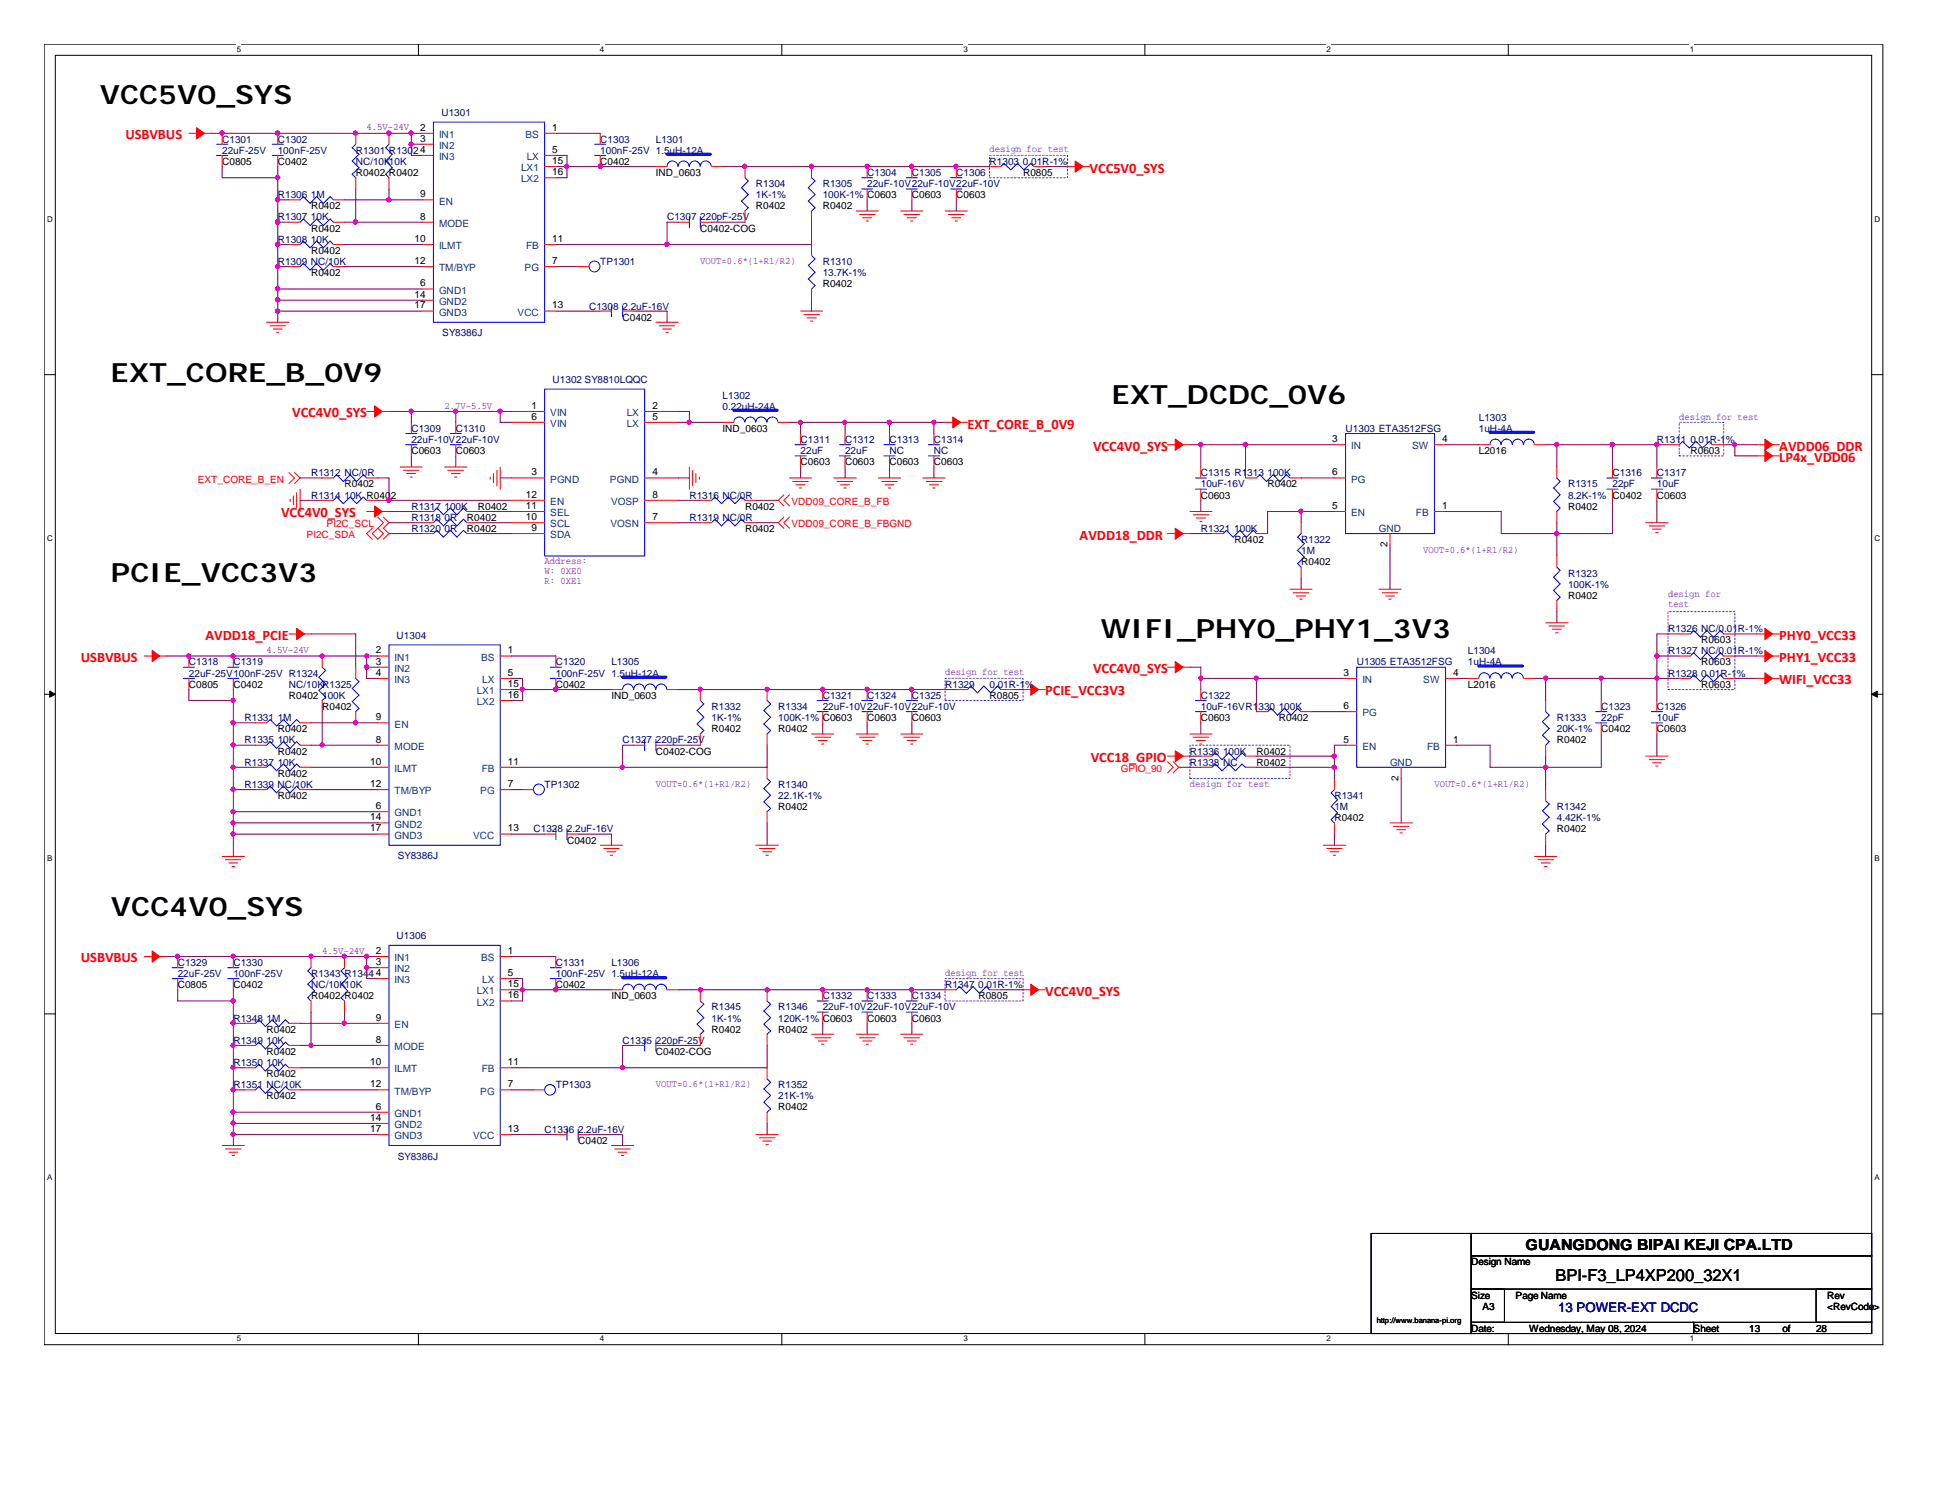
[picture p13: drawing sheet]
<svg xmlns="http://www.w3.org/2000/svg" width="279mm" height="216mm" viewBox="0 0 279 216" stroke-linecap="round" stroke-linejoin="round" font-family="sans-serif">
<defs><g id="words">
<g font-size="3.8">
<text x="14.4" y="15">VCC5V0_SYS</text>
<text x="16" y="55">EXT_CORE_B_0V9</text>
<text x="160" y="58.2">EXT_DCDC_0V6</text>
<text x="16" y="83.8">PCIE_VCC3V3</text>
<text x="158.4" y="91.8">WIFI_PHY0_PHY1_3V3</text>
<text x="16" y="131.8">VCC4V0_SYS</text>
</g>
<text font-size="2.4" x="223.8" y="184.3">BPI-F3_LP4XP200_32X1</text>
<text font-size="2.2" x="219.5" y="179.8">GUANGDONG BIPAI KEJI CPA.LTD</text>
<g font-size="2.1" fill="#f00">
<text x="18" y="20">USBVBUS</text>
<text x="156.8" y="24.8">VCC5V0_SYS</text>
<text x="42" y="60">VCC4V0_SYS</text>
<text x="139.2" y="61.6">EXT_CORE_B_0V9</text>
<text x="157.3" y="64.9">VCC4V0_SYS</text>
<text x="256" y="64.9">AVDD06_DDR</text>
<text x="256" y="66.4">LP4x_VDD06</text>
<text x="40.4" y="74.4">VCC4V0_SYS</text>
<text x="155.3" y="77.6">AVDD18_DDR</text>
<text x="11.6" y="95.2">USBVBUS</text>
<text x="29.5" y="92">AVDD18_PCIE</text>
<text x="256" y="92">PHY0_VCC33</text>
<text x="256" y="95.2">PHY1_VCC33</text>
<text x="150.4" y="100">PCIE_VCC3V3</text>
<text x="157.3" y="96.9">VCC4V0_SYS</text>
<text x="256" y="98.4">WIFI_VCC33</text>
<text x="156.9" y="109.6">VCC18_GPIO</text>
<text x="11.6" y="138.4">USBVBUS</text>
<text x="150.4" y="143.3">VCC4V0_SYS</text>
</g>
<text font-size="1.9" fill="#000080" x="224.2" y="188.7">13 POWER-EXT DCDC</text>
<g font-size="1.4" fill="#000080">
<text x="63.5" y="16.7">U1301</text>
<text x="32" y="20.5">C1301</text>
<text x="32" y="22.1">22uF-25V</text>
<text x="40" y="20.5">C1302</text>
<text x="40" y="22.1">100nF-25V</text>
<text x="51.2" y="22.1">R1301 R13024</text>
<text x="51.2" y="23.7">NC/10K10K</text>
<text x="86.4" y="20.5">C1303</text>
<text x="86.4" y="22.1">100nF-25V 1.5uH-12A</text>
<text x="94.4" y="20.5">L1301</text>
<text x="142.4" y="23.7">R1303</text>
<text x="147.2" y="23.7">0.01R-1%</text>
<text x="40" y="28.5">R1306</text>
<text x="44.7" y="28.5">1M</text>
<text x="108.8" y="26.9">R1304</text>
<text x="108.8" y="28.5">1K-1%</text>
<text x="118.4" y="26.9">R1305</text>
<text x="118.4" y="28.5">100K-1% C0603</text>
<text x="124.8" y="25.3">C1304</text>
<text x="124.8" y="26.9">22uF-10V22uF-10V22uF-10V</text>
<text x="131.2" y="25.3">C1305</text>
<text x="137.6" y="25.3">C1306</text>
<text x="40" y="34.9">R1308</text>
<text x="40" y="31.7">R1307</text>
<text x="44.7" y="34.9">10K</text>
<text x="44.7" y="31.7">10K</text>
<text x="96" y="31.7">C1307</text>
<text x="100.7" y="31.7">220pF-25V</text>
<text x="40" y="38.1">R1309 NC/10K</text>
<text x="86.4" y="38.1">TP1301</text>
<text x="118.4" y="38.1">R1310</text>
<text x="118.4" y="39.7">13.7K-1%</text>
<text x="84.8" y="44.5">C1308</text>
<text x="89.6" y="44.5">2.2uF-16V</text>
<text x="63.6" y="48.3">SY8386J</text>
<text x="79.5" y="55.1">U1302 SY8810LQQC</text>
<text x="104" y="57.3">L1302</text>
<text x="104" y="58.9">0.22uH-24A</text>
<text x="59.2" y="62.1">C1309</text>
<text x="59.2" y="63.7">22uF-10V22uF-10V</text>
<text x="65.6" y="62.1">C1310</text>
<text x="115.2" y="63.7">C1311</text>
<text x="115.2" y="65.3">22uF</text>
<text x="121.6" y="63.7">C1312</text>
<text x="121.6" y="65.3">22uF</text>
<text x="128" y="63.7">C1313</text>
<text x="128" y="65.3">NC</text>
<text x="134.4" y="63.7">C1314</text>
<text x="134.4" y="65.3">NC</text>
<text x="193.6" y="62.1">U1303 ETA3512FSG</text>
<text x="212.8" y="60.5">L1303</text>
<text x="212.8" y="62.1">1uH-4A</text>
<text x="238.4" y="63.7">R131</text>
<text x="241.8" y="63.7">1</text>
<text x="243.2" y="63.7">0.01R-1%</text>
<text x="44.7" y="68.5">R1312 NC/0R</text>
<text x="44.7" y="71.7">R1314</text>
<text x="49.6" y="71.7">10K R0402</text>
<text x="99.2" y="71.7">R1316 NC/0R</text>
<text x="172.8" y="68.5">C1315 R1313</text>
<text x="172.8" y="70.1">10uF-16V</text>
<text x="182.4" y="68.5">100K</text>
<text x="225.6" y="70.1">R1315</text>
<text x="225.6" y="71.7">8.2K-1% C0402</text>
<text x="232" y="68.5">C1316</text>
<text x="232" y="70.1">22pF</text>
<text x="238.4" y="68.5">C1317</text>
<text x="238.4" y="70.1">10uF</text>
<text x="59.2" y="73.3">R1317</text>
<text x="59.2" y="76.5">R1320</text>
<text x="59.2" y="74.9">R1318</text>
<text x="64" y="73.3">100K</text>
<text x="64" y="76.5">0R</text>
<text x="64" y="74.9">0R</text>
<text x="99.2" y="74.9">R1319 NC/0R</text>
<text x="172.8" y="76.5">R1321</text>
<text x="177.6" y="76.5">100K</text>
<text x="187.2" y="78.1">R1322</text>
<text x="187.2" y="79.7">1M</text>
<text x="225.6" y="82.9">R1323</text>
<text x="225.6" y="84.5">100K-1%</text>
<text x="27.2" y="95.7">C1318</text>
<text x="33.6" y="95.7">C1319</text>
<text x="57.1" y="91.9">U1304</text>
<text x="80" y="95.7">C1320</text>
<text x="88" y="95.7">L1305</text>
<text x="195.2" y="95.7">U1305 ETA3512FSG</text>
<text x="211.2" y="94.1">L1304</text>
<text x="211.2" y="95.7">1uH-4A</text>
<text x="240" y="94.1">R1327 NC/0.01R-1%</text>
<text x="240" y="90.9">R1326 NC/0.01R-1%</text>
<text x="27.2" y="97.3">22uF-25V100nF-25V R1324</text>
<text x="41.6" y="98.9">NC/10KR1325</text>
<text x="46.4" y="100.5">100K</text>
<text x="80" y="97.3">100nF-25V 1.5uH-12A</text>
<text x="118.4" y="100.5">C1321</text>
<text x="124.8" y="100.5">C1324</text>
<text x="131.2" y="100.5">C1325</text>
<text x="136" y="98.9">R1329</text>
<text x="142.4" y="98.9">0.01R-1%</text>
<text x="172.8" y="100.5">C1322</text>
<text x="240" y="97.3">R1328</text>
<text x="244.8" y="97.3">0.01R-1%</text>
<text x="35.2" y="106.9">R1335</text>
<text x="35.2" y="103.7">R1331</text>
<text x="40" y="106.9">10K</text>
<text x="40" y="103.7">1M</text>
<text x="89.6" y="106.9">C1327</text>
<text x="94.3" y="106.9">220pF-25V</text>
<text x="102.4" y="102.1">R1332</text>
<text x="102.4" y="103.7">1K-1%</text>
<text x="112" y="102.1">R1334</text>
<text x="112" y="103.7">100K-1% C0603</text>
<text x="118.4" y="102.1">22uF-10V22uF-10V22uF-10V</text>
<text x="172.8" y="102.1">10uF-16VR1330</text>
<text x="184" y="102.1">100K</text>
<text x="224" y="103.7">R1333</text>
<text x="224" y="105.3">20K-1%</text>
<text x="230.4" y="102.1">C1323</text>
<text x="230.4" y="103.7">22pF</text>
<text x="238.4" y="102.1">C1326</text>
<text x="238.4" y="103.7">10uF</text>
<text x="35.2" y="113.3">R1339 NC/10K</text>
<text x="35.2" y="110.1">R1337</text>
<text x="40" y="110.1">10K</text>
<text x="78.4" y="113.3">TP1302</text>
<text x="112" y="113.3">R1340</text>
<text x="171.2" y="110.1">R1338 NC</text>
<text x="171.2" y="108.5">R1336</text>
<text x="176" y="108.5">100K</text>
<text x="76.8" y="119.7">C1328</text>
<text x="81.6" y="119.7">2.2uF-16V</text>
<text x="112" y="114.9">22.1K-1%</text>
<text x="192" y="114.9">R1341</text>
<text x="192" y="116.5">1M</text>
<text x="224" y="116.5">R1342</text>
<text x="224" y="118.1">4.42K-1%</text>
<text x="57.2" y="123.6">SY8386J</text>
<text x="57.1" y="135.1">U1306</text>
<text x="25.6" y="138.9">C1329</text>
<text x="25.6" y="140.5">22uF-25V</text>
<text x="33.6" y="138.9">C1330</text>
<text x="33.6" y="140.5">100nF-25V</text>
<text x="44.7" y="140.5">R1343 R13444</text>
<text x="44.7" y="142.1">NC/10K10K</text>
<text x="80" y="138.9">C1331</text>
<text x="80" y="140.5">100nF-25V 1.5uH-12A</text>
<text x="88" y="138.9">L1306</text>
<text x="118.4" y="143.7">C1332</text>
<text x="124.8" y="143.7">C1333</text>
<text x="131.2" y="143.7">C1334</text>
<text x="136" y="142.1">R1347</text>
<text x="140.7" y="142.1">0.01R-1%</text>
<text x="33.6" y="146.9">R1348</text>
<text x="38.3" y="146.9">1M</text>
<text x="102.4" y="145.3">R1345</text>
<text x="102.4" y="146.9">1K-1%</text>
<text x="112" y="145.3">R1346</text>
<text x="112" y="146.9">120K-1% C0603</text>
<text x="118.4" y="145.3">22uF-10V22uF-10V22uF-10V</text>
<text x="33.6" y="150.1">R1349</text>
<text x="33.6" y="153.3">R1350</text>
<text x="38.3" y="150.1">10K</text>
<text x="38.3" y="153.3">10K</text>
<text x="89.6" y="150.1">C1335</text>
<text x="94.3" y="150.1">220pF-25V</text>
<text x="33.6" y="156.5">R1351 NC/10K</text>
<text x="80" y="156.5">TP1303</text>
<text x="112" y="156.5">R1352</text>
<text x="112" y="158.1">21K-1%</text>
<text x="57.2" y="166.8">SY8386J</text>
<text x="78.4" y="162.9">C1336</text>
<text x="83.2" y="162.9">2.2uF-16V</text>
</g>
<g font-size="1.4">
<text x="32" y="23.7">C0805</text>
<text x="40" y="23.7">C0402</text>
<text x="60.5" y="18.8">2</text>
<text x="60.5" y="20.4">3</text>
<text x="79.5" y="18.8">1</text>
<text x="79.5" y="22">5</text>
<text x="79.5" y="23.6">15</text>
<text x="86.4" y="23.7">C0402</text>
<text x="51.2" y="25.3">R0402 R0402</text>
<text x="60.5" y="28.4">9</text>
<text x="79.5" y="25.2">16</text>
<text x="94.4" y="25.3">IND_0603</text>
<text x="131.2" y="28.5">C0603</text>
<text x="137.6" y="28.5">C0603</text>
<text x="147.2" y="25.3">R0805</text>
<text x="44.7" y="30.1">R0402</text>
<text x="44.7" y="33.3">R0402</text>
<text x="59.6" y="34.8">10</text>
<text x="60.5" y="31.6">8</text>
<text x="79.5" y="34.8">11</text>
<text x="100.8" y="33.3">C0402-COG</text>
<text x="108.8" y="30.1">R0402</text>
<text x="118.4" y="30.1">R0402</text>
<text x="44.7" y="39.7">R0402</text>
<text x="44.7" y="36.5">R0402</text>
<text x="59.6" y="38">12</text>
<text x="60.5" y="41.2">6</text>
<text x="79.5" y="38">7</text>
<text x="118.4" y="41.3">R0402</text>
<text x="59.6" y="44.4">17</text>
<text x="59.6" y="42.8">14</text>
<text x="79.5" y="44.4">13</text>
<text x="89.6" y="46.1">C0402</text>
<text x="76.5" y="58.8">1</text>
<text x="93.9" y="58.8">2</text>
<text x="59.2" y="65.3">C0603</text>
<text x="65.6" y="65.3">C0603</text>
<text x="76.5" y="60.4">6</text>
<text x="93.9" y="60.4">5</text>
<text x="104" y="62.1">IND_0603</text>
<text x="191.7" y="63.6">3</text>
<text x="207.5" y="63.6">4</text>
<text x="212.8" y="65.3">L2016</text>
<text x="243.2" y="65.3">R0603</text>
<text x="49.6" y="70.1">R0402</text>
<text x="75.6" y="71.6">12</text>
<text x="76.5" y="68.4">3</text>
<text x="93.9" y="71.6">8</text>
<text x="93.9" y="68.4">4</text>
<text x="115.2" y="66.9">C0603</text>
<text x="121.6" y="66.9">C0603</text>
<text x="128" y="66.9">C0603</text>
<text x="134.4" y="66.9">C0603</text>
<text x="172.8" y="71.7">C0603</text>
<text x="182.4" y="70.1">R0402</text>
<text x="191.7" y="68.4">6</text>
<text x="238.4" y="71.7">C0603</text>
<text x="67.2" y="76.5">R0402</text>
<text x="67.2" y="74.9">R0402</text>
<text x="68.7" y="73.3">R0402</text>
<text x="75.6" y="73.2">11</text>
<text x="75.6" y="74.8">10</text>
<text x="76.5" y="76.4">9</text>
<text x="93.9" y="74.8">7</text>
<text x="107.2" y="76.5">R0402</text>
<text x="107.2" y="73.3">R0402</text>
<text x="191.7" y="73.2">5</text>
<text x="207.5" y="73.2">1</text>
<text x="225.6" y="73.3">R0402</text>
<text x="177.6" y="78.1">R0402</text>
<text x="187.2" y="81.3">R0402</text>
<text x="199.6" y="78.7" transform="rotate(-90 199.6 78.7)">2</text>
<text x="225.6" y="86.1">R0402</text>
<text x="54.1" y="94">2</text>
<text x="54.1" y="95.6">3</text>
<text x="73.1" y="94">1</text>
<text x="244.8" y="95.7">R0603</text>
<text x="244.8" y="92.5">R0603</text>
<text x="27.2" y="98.9">C0805</text>
<text x="33.6" y="98.9">C0402</text>
<text x="41.6" y="100.5">R0402</text>
<text x="54.1" y="97.2">4</text>
<text x="73.1" y="97.2">5</text>
<text x="73.1" y="100.4">16</text>
<text x="73.1" y="98.8">15</text>
<text x="80" y="98.9">C0402</text>
<text x="88" y="100.5">IND_0603</text>
<text x="142.4" y="100.5">R0805</text>
<text x="193.3" y="102">6</text>
<text x="193.3" y="97.2">3</text>
<text x="209.1" y="97.2">4</text>
<text x="211.2" y="98.9">L2016</text>
<text x="244.8" y="98.9">R0603</text>
<text x="40" y="105.3">R0402</text>
<text x="46.4" y="102.1">R0402</text>
<text x="54.1" y="106.8">8</text>
<text x="54.1" y="103.6">9</text>
<text x="102.4" y="105.3">R0402</text>
<text x="112" y="105.3">R0402</text>
<text x="124.8" y="103.7">C0603</text>
<text x="131.2" y="103.7">C0603</text>
<text x="172.8" y="103.7">C0603</text>
<text x="184" y="103.7">R0402</text>
<text x="193.3" y="106.8">5</text>
<text x="209.1" y="106.8">1</text>
<text x="224" y="106.9">R0402</text>
<text x="230.4" y="105.3">C0402</text>
<text x="238.4" y="105.3">C0603</text>
<text x="40" y="108.5">R0402</text>
<text x="40" y="111.7">R0402</text>
<text x="53.3" y="113.2">12</text>
<text x="53.3" y="110">10</text>
<text x="73.1" y="113.2">7</text>
<text x="73.1" y="110">11</text>
<text x="94.4" y="108.5">C0402-COG</text>
<text x="180.8" y="110.1">R0402</text>
<text x="180.8" y="108.5">R0402</text>
<text x="201.2" y="112.3" transform="rotate(-90 201.2 112.3)">2</text>
<text x="40" y="114.9">R0402</text>
<text x="53.3" y="119.6">17</text>
<text x="53.3" y="118">14</text>
<text x="54.1" y="116.4">6</text>
<text x="73.1" y="119.6">13</text>
<text x="112" y="116.5">R0402</text>
<text x="192" y="118.1">R0402</text>
<text x="224" y="119.7">R0402</text>
<text x="81.6" y="121.3">C0402</text>
<text x="54.1" y="137.2">2</text>
<text x="73.1" y="137.2">1</text>
<text x="25.6" y="142.1">C0805</text>
<text x="33.6" y="142.1">C0402</text>
<text x="44.7" y="143.7">R0402 R0402</text>
<text x="54.1" y="138.8">3</text>
<text x="73.1" y="140.4">5</text>
<text x="73.1" y="143.6">16</text>
<text x="73.1" y="142">15</text>
<text x="80" y="142.1">C0402</text>
<text x="88" y="143.7">IND_0603</text>
<text x="140.8" y="143.7">R0805</text>
<text x="38.4" y="148.5">R0402</text>
<text x="54.1" y="150">8</text>
<text x="54.1" y="146.8">9</text>
<text x="102.4" y="148.5">R0402</text>
<text x="112" y="148.5">R0402</text>
<text x="124.8" y="146.9">C0603</text>
<text x="131.2" y="146.9">C0603</text>
<text x="38.4" y="151.7">R0402</text>
<text x="38.4" y="154.9">R0402</text>
<text x="53.3" y="153.2">10</text>
<text x="73.1" y="153.2">11</text>
<text x="94.4" y="151.7">C0402-COG</text>
<text x="38.4" y="158.1">R0402</text>
<text x="53.3" y="161.2">14</text>
<text x="53.3" y="156.4">12</text>
<text x="54.1" y="159.6">6</text>
<text x="73.1" y="156.4">7</text>
<text x="112" y="159.7">R0402</text>
<text x="53.3" y="162.8">17</text>
<text x="73.1" y="162.8">13</text>
<text x="83.2" y="164.5">C0402</text>
<text x="211.7" y="182">Design Name</text>
<text x="211.7" y="186.8">Size</text>
<text x="211.7" y="191.6">Date:</text>
<text x="213.3" y="188.4">A3</text>
<text x="218.1" y="186.8">Page Name</text>
<text x="220" y="191.6">Wednesday, May 08, 2024</text>
<text x="243.7" y="191.6">Sheet</text>
<text x="251.7" y="191.6">13</text>
<text x="256.5" y="191.6">of</text>
<text x="261.3" y="191.6">28</text>
<text x="262.9" y="186.8">Rev</text>
<text x="262.9" y="188.4">&lt;RevCode&gt;</text>
</g>
<g font-size="1.4" fill="#8000ff">
<text x="52.7" y="18.8">4.5V~24V</text>
<text x="142.4" y="21.9">design for test</text>
<text x="100.8" y="37.9">VOUT=0.6*(1+R1/R2)</text>
<text x="64" y="58.8">2.7V~5.5V</text>
<text x="241.6" y="60.4">design for test</text>
<text x="78.4" y="81.2">Address:</text>
<text x="78.4" y="82.6">W: 0XE0</text>
<text x="204.8" y="79.5">VOUT=0.6*(1+R1/R2)</text>
<text x="78.4" y="84">R: 0XE1</text>
<text x="240" y="85.9">design for</text>
<text x="240" y="87.4">test</text>
<text x="38.4" y="93.9">4.5V~24V</text>
<text x="136" y="97.2">design for test</text>
<text x="94.4" y="113.2">VOUT=0.6*(1+R1/R2)</text>
<text x="171.2" y="113.2">design for test</text>
<text x="206.4" y="113.2">VOUT=0.6*(1+R1/R2)</text>
<text x="46.4" y="137.2">4.5V~24V</text>
<text x="136" y="140.4">design for test</text>
<text x="94.4" y="156.4">VOUT=0.6*(1+R1/R2)</text>
</g>
<g font-size="1.4" fill="#004080">
<text x="63.2" y="19.9">IN1</text>
<text x="63.2" y="21.4">IN2</text>
<text x="63.2" y="23">IN3</text>
<text x="75.6" y="19.9">BS</text>
<text x="75.8" y="23">LX</text>
<text x="63.2" y="29.4">EN</text>
<text x="75" y="26.2">LX2</text>
<text x="75" y="24.6">LX1</text>
<text x="63.2" y="32.6">MODE</text>
<text x="63.2" y="35.9">ILMT</text>
<text x="75.7" y="35.9">FB</text>
<text x="63.2" y="39">TM/BYP</text>
<text x="75.5" y="39">PG</text>
<text x="63.2" y="42.2">GND1</text>
<text x="63.2" y="45.4">GND3</text>
<text x="63.2" y="43.9">GND2</text>
<text x="74.5" y="45.4">VCC</text>
<text x="79.2" y="59.9">VIN</text>
<text x="90.2" y="59.9">LX</text>
<text x="79.2" y="61.4">VIN</text>
<text x="90.2" y="61.4">LX</text>
<text x="194.4" y="64.6">IN</text>
<text x="203.2" y="64.6">SW</text>
<text x="79.2" y="69.4">PGND</text>
<text x="87.8" y="69.4">PGND</text>
<text x="194.4" y="69.4">PG</text>
<text x="79.2" y="72.6">EN</text>
<text x="79.2" y="74.3">SEL</text>
<text x="79.2" y="75.9">SCL</text>
<text x="79.2" y="77.4">SDA</text>
<text x="87.8" y="75.9">VOSN</text>
<text x="87.9" y="72.6">VOSP</text>
<text x="194.4" y="74.3">EN</text>
<text x="198.4" y="76.5">GND</text>
<text x="203.7" y="74.3">FB</text>
<text x="56.8" y="95">IN1</text>
<text x="69.2" y="95">BS</text>
<text x="56.8" y="96.6">IN2</text>
<text x="56.8" y="98.3">IN3</text>
<text x="68.6" y="101.4">LX2</text>
<text x="68.6" y="99.9">LX1</text>
<text x="69.4" y="98.3">LX</text>
<text x="196" y="98.3">IN</text>
<text x="204.8" y="98.3">SW</text>
<text x="56.8" y="107.9">MODE</text>
<text x="56.8" y="104.6">EN</text>
<text x="196" y="107.9">EN</text>
<text x="196" y="103">PG</text>
<text x="205.3" y="107.9">FB</text>
<text x="56.8" y="111">ILMT</text>
<text x="69.3" y="111">FB</text>
<text x="200" y="110.1">GND</text>
<text x="56.8" y="117.4">GND1</text>
<text x="56.8" y="119">GND2</text>
<text x="56.8" y="114.3">TM/BYP</text>
<text x="69.1" y="114.3">PG</text>
<text x="56.8" y="120.6">GND3</text>
<text x="68.1" y="120.6">VCC</text>
<text x="56.8" y="138.3">IN1</text>
<text x="56.8" y="139.9">IN2</text>
<text x="56.8" y="141.4">IN3</text>
<text x="68.6" y="143">LX1</text>
<text x="69.2" y="138.3">BS</text>
<text x="69.4" y="141.4">LX</text>
<text x="56.8" y="147.9">EN</text>
<text x="68.6" y="144.7">LX2</text>
<text x="56.8" y="151">MODE</text>
<text x="56.8" y="154.3">ILMT</text>
<text x="69.3" y="154.3">FB</text>
<text x="56.8" y="160.7">GND1</text>
<text x="56.8" y="157.4">TM/BYP</text>
<text x="69.1" y="157.4">PG</text>
<text x="56.8" y="163.9">GND3</text>
<text x="56.8" y="162.3">GND2</text>
<text x="68.1" y="163.9">VCC</text>
</g>
<g font-size="1.4" fill="#f00">
<text x="28.4" y="69.5">EXT_CORE_B_EN</text>
<text x="44.1" y="77.3">PI2C_SDA</text>
<text x="47" y="75.7">PI2C_SCL</text>
<text x="113.9" y="72.7">VDD09_CORE_B_FB</text>
<text x="113.9" y="75.9">VDD09_CORE_B_FBGND</text>
<text x="161.2" y="111.1">GPIO_90</text>
</g>
<g font-size="1.1">
<text x="34.1" y="7.5">5</text>
<text x="86.3" y="7.5">4</text>
<text x="138.6" y="7.5">3</text>
<text x="190.8" y="7.5">2</text>
<text x="243.1" y="7.5">1</text>
<text x="6.8" y="31.9">D</text>
<text x="269.7" y="31.9">D</text>
<text x="6.8" y="77.8">C</text>
<text x="269.7" y="77.8">C</text>
<text x="6.8" y="123.8">B</text>
<text x="269.7" y="123.8">B</text>
<text x="6.8" y="169.8">A</text>
<text x="269.7" y="169.8">A</text>
<text x="198.1" y="190.3">http://www.banana-pi.org</text>
<text x="34.1" y="193">5</text>
<text x="86.3" y="193">4</text>
<text x="138.6" y="193">3</text>
<text x="190.8" y="193">2</text>
<text x="243.1" y="193">1</text>
</g>
</g></defs>
<path d="M6.3 6.3h264.6v187.1h-264.6zM8 8h261.3v183.8h-261.3z" fill="none" stroke="#000" stroke-width=".14"/>
<g fill="#fff">
<path d="M34.1 6.4h.6v1.3h-.6z"/>
<path d="M34.1 191.9h.6v1.3h-.6z"/>
</g>
<path d="M60.2 6.3v1.7M60.2 191.8v1.6" fill="none" stroke="#000" stroke-width=".14"/>
<g fill="#fff">
<path d="M86.3 6.4h.6v1.3h-.6z"/>
<path d="M86.3 191.9h.6v1.3h-.6z"/>
</g>
<path d="M112.5 6.3v1.7M112.5 191.8v1.6" fill="none" stroke="#000" stroke-width=".14"/>
<g fill="#fff">
<path d="M138.6 6.4h.6v1.3h-.6z"/>
<path d="M138.6 191.9h.6v1.3h-.6z"/>
</g>
<path d="M164.7 6.3v1.7M164.7 191.8v1.6" fill="none" stroke="#000" stroke-width=".14"/>
<g fill="#fff">
<path d="M190.8 6.4h.6v1.3h-.6z"/>
<path d="M190.8 191.9h.6v1.3h-.6z"/>
</g>
<path d="M217 6.3v1.7M217 191.8v1.6" fill="none" stroke="#000" stroke-width=".14"/>
<g fill="#fff">
<path d="M243.1 6.4h.6v1.3h-.6z"/>
<path d="M243.1 191.9h.6v1.3h-.6z"/>
<path d="M6.8 30.8h.7v1.3h-.7z"/>
<path d="M269.7 30.8h.8v1.3h-.8z"/>
<path d="M6.8 76.7h.7v1.4h-.7z"/>
<path d="M269.7 76.7h.8v1.4h-.8z"/>
</g>
<path d="M6.3 53.9h1.7M269.3 53.9h1.6" fill="none" stroke="#000" stroke-width=".14"/>
<g fill="#fff">
<path d="M6.8 122.7h.7v1.3h-.7z"/>
<path d="M269.7 122.7h.7v1.3h-.7z"/>
</g>
<path d="M6.3 99.9h1.7M269.3 99.9h1.6" fill="none" stroke="#000" stroke-width=".14"/>
<g fill="#000" stroke="#000" stroke-width=".14">
<path d="M7.2 99.4l.8 .5-.8 .4z" fill-rule="evenodd"/>
<path d="M269.3 99.9l.8-.5v.9z" fill-rule="evenodd"/>
</g>
<g fill="#fff">
<path d="M6.8 168.7h.7v1.3h-.7z"/>
<path d="M269.7 168.7h.7v1.3h-.7z"/>
</g>
<path d="M6.3 145.8h1.7M269.3 145.8h1.6M197.3 177.4h14.4v14.4h-14.4zM211.7 177.4h57.6v3.2h-57.6zM211.7 180.6h57.6v4.8h-57.6zM211.7 185.4h4.8v4.8h-4.8zM211.7 190.2h32v1.6h-32zM243.7 190.2h25.6v1.6h-25.6zM261.3 185.4h8v4.8h-8z" fill="none" stroke="#000" stroke-width=".14"/>
<path d="M142.4 22.4h11.2v3.2h-11.2zM241.6 60.7h6.4v4.9h-6.4zM136 97.6h11.2v3.2h-11.2zM240 88h9.6v11.2h-9.6zM171.2 107.2h14.4v4.8h-14.4zM136 140.8h11.2v3.2h-11.2z" fill="none" stroke="#8000ff" stroke-width=".14" stroke-dasharray=".3 .3"/>
<g fill="none" stroke="#f00" stroke-width=".14">
<path d="M27.2 19.2h1.7M29.3 19.2h1.1M32 19.2v1.5M40 19.2v1.5M51.2 19.2v1.5M56 19.2v1.5M60.7 19.2h1.7M78.4 19.2h1.6M86.4 19.2v1.5M32 22.4v1.6M40 22.4v1.6M41.6 38.4h1.6"/>
<path d="M41.6 32h1.6M41.6 28.7h1.6M41.6 35.2h1.6M48 38.4h1.6M48 32h1.6M48 28.7h1.6M48 35.2h1.6M51.2 25.6v1.6M56 25.6v1.6M60.7 38.4h1.7M60.7 32h1.7M60.7 28.7h1.7"/>
<path d="M60.7 20.7h1.7M60.7 22.4h1.7M60.7 35.2h1.7M78.4 24h1.6M78.4 38.4h1.6M78.4 22.4h1.6M78.4 25.6h1.6M78.4 35.2h1.6M83.2 38.4h1.6M86.4 22.4v1.6M94.4 24h1.6M97.6 32h1.6"/>
<path d="M100.8 32h1.6M102.4 24h1.6M107.2 24v1.6M107.2 30.4v1.6M116.8 24v1.6M116.8 30.4v1.6M116.8 35.2v1.5M123.2 30.4h3.2M123.7 30.9h2.2M124.1 31.3h1.3M124.6 31.8h.3M124.8 24v1.6"/>
<path d="M124.8 27.2v1.5M129.6 30.4h3.2M130 30.9h2.3M130.5 31.3h1.3M131 31.8h.3M131.2 24v1.6M131.2 27.2v1.5M136 30.4h3.2M136.4 30.9h2.3M136.9 31.3h1.3M137.4 31.8h.4M137.6 24v1.6"/>
<path d="M137.6 27.2v1.5M142.4 24h1.6M148.8 24h1.6M153.6 24h1.1M155 24h1.8M38.4 46.4h3.2M38.9 46.9h2.2M39.3 47.3h1.3M39.8 47.8h.3M52.7 59.2h1.8M54.9 59.2h1.1M60.7 44.7h1.7"/>
<path d="M60.7 41.6h1.7M60.7 43.2h1.7M73.6 59.2h4.8M78.4 44.7h1.6M86.4 44.7h1.6M89.6 44.7h1.6M92.8 59.2h4.8M94.4 46.4h3.2M94.9 46.9h2.2M95.3 47.3h1.3M95.8 47.8h.3M115.2 44.7h3.2"/>
<path d="M115.7 45.3h2.2M116.1 45.7h1.3M116.6 46.2h.3M116.8 41.6v1.6M41.6 68l.8 .7-.8 .9M41.7 71.8v.3M42.2 71.3v1.3M42.4 68l.8 .7-.8 .9M42.7 70.9v2.2M43.2 70.4v3.2M46.4 68.7h1.6M46.4 72h1.6"/>
<path d="M52.7 73.6h1.8M52.7 68.7h1.7M52.7 72h1.7M53.6 76l-.9 .8 .9 .8M53.6 76.8l.8-.8 .8 .8-.8 .8zM54.4 74.4l.8 .8-.8 .8M54.9 73.6h1.1M55.2 74.4l.8 .8-.8 .8 .8 .8-.8 .8M57.6 67.2h3.1M58 67.6h2.3M58.5 68.1h1.3M59 68.6h.3"/>
<path d="M59.2 60.7v1.7M59.2 64v1.6M60.7 73.6h1.7M60.7 76.8h1.7M60.7 75.2h1.7M64 67.2h3.2M64.4 67.6h2.3M64.9 68.1h1.3M65.4 68.6h.3M65.6 60.7v1.7M65.6 64v1.6M67.2 73.6h1.5"/>
<path d="M67.2 76.8h1.5M67.2 75.2h1.5M70.5 68.6v.3M71 68.1v1.3M71.5 67.6v2.3M72 67.2v3.2M73.6 73.6h4.8M73.6 60.7h4.8M73.6 76.8h4.8M73.6 75.2h4.8M73.6 68.7h4.8M73.6 72h4.8"/>
<path d="M92.8 60.7h4.8M92.8 75.2h4.8M92.8 68.7h4.8M92.8 72h4.8M99.2 67.2v3.2M99.7 67.6v2.3M100.1 68.1v1.3M100.6 68.6v.3M100.8 75.2h1.6M100.8 72h1.6M104 60.7h1.6M107.2 75.2h1.6"/>
<path d="M107.2 72h1.6M112 60.7h1.6M112.8 71.2l-.8 .8 .8 .8M112.8 74.4l-.8 .8 .8 .8M113.6 68.7h3.2M113.6 71.2l-.8 .8 .8 .8M113.6 74.4l-.8 .8 .8 .8M114 69.3h2.3M114.5 69.7h1.3M115 70.2h.3M115.2 62.4v1.6M115.2 65.6v1.6"/>
<path d="M120 68.7h3.2M120.4 69.3h2.3M120.9 69.7h1.3M121.4 70.2h.4M121.6 62.4v1.6M121.6 65.6v1.6M126.4 68.7h3.2M126.9 69.3h2.2M127.3 69.7h1.3M127.8 70.2h.3M128 62.4v1.6M128 65.6v1.6"/>
<path d="M132.8 68.7h3.2M133.3 69.3h2.2M133.7 69.7h1.3M134.2 70.2h.3M134.4 62.4v1.6M134.4 65.6v1.6M136 60.7h1.1M137.4 60.7h1.8M168 64h1.8M168 76.8h1.8M170.1 64h1.1M170.1 76.8h1.1"/>
<path d="M171.2 73.6h3.2M171.7 74h2.2M172.1 74.5h1.3M172.6 75h.3M172.8 67.2v1.5M172.8 70.4v1.6M174.4 76.8h1.6M179.2 68.7h1.6M180.8 76.8h1.6M185.6 68.7h1.6M187.2 75.2v1.6M192 64h1.6"/>
<path d="M192 73.6h1.6M192 68.7h1.6M200 76.8v1.6M206.4 64h1.6M206.4 73.6h1.6M212.8 64h1.6M220.8 64h1.6M224 67.2v1.5M224 73.6v1.6M224 80v1.6M232 67.2v1.5M232 70.4v1.6"/>
<path d="M236.8 75.2h3.2M237.3 75.6h2.2M237.7 76.1h1.3M238.2 76.6h.3M238.4 67.2v1.5M238.4 70.4v1.6M240 64h1.6M246.4 64h1.6M252.8 64h1.1M252.8 65.6h1.1M254.2 64h1.8M254.2 65.6h1.8"/>
<path d="M20.7 94.4h1.8M22.9 94.4h1.1M27.2 94.4v1.6M27.2 97.6v1.6M33.6 94.4v1.6M33.6 97.6v1.6M41.6 91.2h1.7M43.6 91.2h1.1M46.4 94.4v1.6M51.2 96v1.6M54.4 96h1.6M54.4 94.4h1.6"/>
<path d="M54.4 97.6h1.6M72 94.4h1.6M72 99.2h1.6M72 97.6h1.6M80 94.4v1.6M80 97.6v1.6M88 99.2h1.6M96 99.2h1.6M100.8 99.2v1.6M110.4 99.2v1.6M118.4 99.2v1.6M124.8 99.2v1.6"/>
<path d="M131.2 99.2v1.6M137.6 99.2h1.6M144 99.2h1.6M147.2 99.2h1.1M148.6 99.2h1.8M168 96h1.8M170.1 96h1.1M172.8 99.2v1.6M185.6 84.8h3.2M186.1 85.3h2.2M186.5 85.7h1.3M187 86.2h.3"/>
<path d="M187.2 81.6v1.6M193.6 97.6h1.6M198.4 84.8h3.2M198.9 85.3h2.2M199.3 85.7h1.3M199.8 86.2h.4M208 97.6h1.6M211.2 97.6h1.6M219.2 97.6h1.6M222.4 89.6h3.2M222.9 90h2.2M223.4 90.5h1.2"/>
<path d="M223.8 91h.4M224 86.4v1.6M241.6 94.4h1.6M241.6 91.2h1.6M241.6 97.6h1.6M248 94.4h1.6M248 91.2h1.6M248 97.6h1.6M252.8 94.4h1.1M252.8 91.2h1.1M252.8 97.6h1.1M254.2 94.4h1.8"/>
<path d="M254.2 91.2h1.8M254.2 97.6h1.8M36.7 110.4h1.7M36.7 107.2h1.7M36.7 113.6h1.7M36.7 104h1.7M43.2 110.4h1.5M43.2 107.2h1.5M43.2 113.6h1.5M43.2 104h1.5M46.4 100.8v1.6M51.2 102.4v1.6"/>
<path d="M54.4 118.4h1.6M54.4 120h1.6M54.4 110.4h1.6M54.4 107.2h1.6M54.4 113.6h1.6M54.4 104h1.6M54.4 116.8h1.6M72 120h1.6M72 110.4h1.6M72 113.6h1.6M72 100.8h1.6M75.2 113.6h1.6"/>
<path d="M78.4 120h1.6M81.6 120h1.6M91.2 107.2h1.6M94.4 107.2h1.6M100.8 105.6v1.6M110.4 105.6v1.6M110.4 110.4v1.6M110.4 116.8v1.6M116.8 105.6h3.2M117.3 106h2.2M117.7 106.5h1.3M118.2 107h.3"/>
<path d="M118.4 102.4v1.6M123.2 105.6h3.2M123.7 106h2.2M124.1 106.5h1.3M124.6 107h.3M124.8 102.4v1.6M129.6 105.6h3.2M130 106h2.3M130.5 106.5h1.3M131 107h.3M131.2 102.4v1.6M168 108.8h1.8"/>
<path d="M168 109.6l.8 .8-.8 .8M168.8 109.6l.8 .8-.8 .8M170.1 108.8h1.1M171.2 105.6h3.2M171.7 106h2.2M172.1 106.5h1.3M172.6 107h.3M172.8 108.8h1.6M172.8 110.4h1.6M172.8 102.4v1.6M179.2 108.8h1.6M179.2 110.4h1.6"/>
<path d="M180.8 102.4h1.6M187.2 102.4h1.6M192 112v1.6M192 118.4v1.6M193.6 107.2h1.6M193.6 102.4h1.6M200 118.4h3.2M200.4 118.9h2.3M201 119.3h1.2M201.4 119.8h.4M201.6 110.4v1.6M208 107.2h1.6"/>
<path d="M222.4 100.8v1.6M222.4 107.2v1.6M222.4 113.6v1.6M222.4 120v1.6M230.4 100.8v1.6M230.4 104v1.6M236.8 108.8h3.2M237.3 109.3h2.2M237.7 109.7h1.3M238.2 110.2h.3M238.4 100.8v1.6M238.4 104v1.6"/>
<path d="M20.7 137.6h1.8M22.9 137.6h1.1M25.6 137.6v1.6M32 123.2h3.2M32.4 123.7h2.3M32.9 124.1h1.3M33.4 124.6h.3M33.6 137.6v1.6M44.7 137.6v1.6M49.6 137.6v1.6M54.4 137.6h1.6M54.4 139.2h1.6"/>
<path d="M72 137.6h1.6M80 137.6v1.6M86.4 121.6h3.2M86.9 122h2.2M87.3 122.5h1.3M87.8 123h.3M108.8 121.6h3.2M109.3 122h2.2M109.7 122.5h1.3M110.2 123h.3M190.4 121.6h3.2M190.9 122h2.2"/>
<path d="M191.3 122.5h1.3M191.8 123h.4M220.8 123.2h3.2M221.3 123.7h2.2M221.7 124.1h1.3M222.2 124.6h.3M25.6 140.8v1.6M33.6 140.8v1.6M35.2 156.8h1.5M35.2 150.4h1.5M35.2 147.2h1.5M35.2 153.6h1.5"/>
<path d="M41.6 156.8h1.6M41.6 150.4h1.6M41.6 147.2h1.6M41.6 153.6h1.6M44.7 144v1.6M49.6 144v1.6M54.4 156.8h1.6M54.4 150.4h1.6M54.4 147.2h1.6M54.4 153.6h1.6M54.4 140.8h1.6M54.4 160h1.6"/>
<path d="M72 142.4h1.6M72 156.8h1.6M72 153.6h1.6M72 140.8h1.6M72 144h1.6M76.8 156.8h1.6M80 140.8v1.6M88 142.4h1.6M91.2 150.4h1.6M94.4 150.4h1.6M96 142.4h1.6M100.8 142.4v1.6"/>
<path d="M100.8 148.8v1.6M110.4 142.4v1.6M110.4 148.8v1.6M110.4 153.6v1.6M110.4 160v1.6M116.8 148.8h3.2M117.3 149.3h2.2M117.7 149.7h1.3M118.2 150.2h.3M118.4 142.4v1.6M118.4 145.6v1.6M123.2 148.8h3.2"/>
<path d="M123.7 149.3h2.2M124.1 149.7h1.3M124.6 150.2h.3M124.8 142.4v1.6M124.8 145.6v1.6M129.6 148.8h3.2M130 149.3h2.3M130.5 149.7h1.3M131 150.2h.3M131.2 142.4v1.6M131.2 145.6v1.6M136 142.4h1.6"/>
<path d="M142.4 142.4h1.6M147.2 142.4h1.1M148.6 142.4h1.8M32 164.8h3.2M32.4 165.3h2.3M32.9 165.7h1.3M33.4 166.2h.3M54.4 163.2h1.6M54.4 161.6h1.6M72 163.2h1.6M80 163.2h1.6M83.2 163.2h1.6"/>
<path d="M88 164.8h3.2M88.4 165.3h2.3M88.9 165.7h1.3M89.4 166.2h.3M108.8 163.2h3.2M109.3 163.7h2.2M109.7 164.1h1.3M110.2 164.6h.3"/>
</g>
<g fill="#f00" stroke="#f00" stroke-width=".14">
<path d="M28.3 18.4l1.1 .8-1.1 .8z" fill-rule="evenodd"/>
<path d="M169.1 95.2l1.1 .8-1.1 .8z" fill-rule="evenodd"/>
<path d="M169.1 108l1.1 .8-1.1 .8z" fill-rule="evenodd"/>
<path d="M21.9 93.6l1.1 .8-1.1 .8z" fill-rule="evenodd"/>
<path d="M169.1 63.2l1.1 .8-1.1 .8z" fill-rule="evenodd"/>
<path d="M53.9 58.4l1.1 .8-1.1 .8z" fill-rule="evenodd"/>
<path d="M53.9 72.8l1.1 .8-1.1 .8z" fill-rule="evenodd"/>
<path d="M137.1 60l1.1 .7-1.1 .9z" fill-rule="evenodd"/>
<path d="M253.9 63.2l1.1 .8-1.1 .8z" fill-rule="evenodd"/>
<path d="M253.9 64.8l1.1 .8-1.1 .8z" fill-rule="evenodd"/>
<path d="M154.7 23.2l1.1 .8-1.1 .8z" fill-rule="evenodd"/>
<path d="M148.3 98.4l1.1 .8-1.1 .8z" fill-rule="evenodd"/>
<path d="M253.9 90.4l1.1 .8-1.1 .8z" fill-rule="evenodd"/>
<path d="M253.9 93.6l1.1 .8-1.1 .8z" fill-rule="evenodd"/>
<path d="M253.9 96.8l1.1 .8-1.1 .8z" fill-rule="evenodd"/>
<path d="M169.1 76l1.1 .8-1.1 .8z" fill-rule="evenodd"/>
<path d="M42.7 90.4l1.1 .8-1.1 .8z" fill-rule="evenodd"/>
<path d="M21.9 136.8l1.1 .8-1.1 .8z" fill-rule="evenodd"/>
<path d="M148.3 141.6l1.1 .8-1.1 .8z" fill-rule="evenodd"/>
</g>
<g fill="none" stroke="#00f" stroke-width=".14">
<path d="M62.4 17.6h16v28.8h-16zM31.2 22.4h1.6M31.2 20.7h1.6M39.2 22.4h1.6M39.2 20.7h1.6M43.2 38.4l.4-.5 1 1 1-1 .9 1 1-1 .5 .5M43.2 28.7l.4-.4 1 1 1-1 .9 1 1-1 .5 .4M43.2 35.2l.4-.5 1 .9 1-.9 .9 .9 1-.9 .5 .5M43.2 32l.4-.5 1 .9 1-.9 .9 .9 1-.9 .5 .5M51.2 20.7l-.5 .6 .9 .9-.9 1 .9 .9-.9 1 .5 .5M56 20.7l-.5 .6 .9 .9-.9 1 .9 .9-.9 1 .5 .5M85.6 22.4h1.6"/>
<path d="M85.6 20.7h1.6M96 23.9a.78 .78 0 0 1 .8-.7 .78 .78 0 0 1 .7 .7M97.6 23.9a.78 .78 0 0 1 .8-.7 .78 .78 0 0 1 .7 .7M99.2 23.9a.76 .76 0 0 1 .7-.7 .76 .76 0 0 1 .8 .7M99.2 31.2v1.6M100.8 23.9a.78 .78 0 0 1 .7-.7 .78 .78 0 0 1 .8 .7M100.8 31.2v1.6M107.2 25.6l.5 .4-1 1 1 1-1 .9 1 1-.5 .5M116.8 25.6l.5 .4-1 1 1 1-1 .9 1 1-.5 .5M116.8 36.7l.5 .6-1 .9 1 1-1 .9 1 1-.5 .5M124 27.2h1.6M124 25.6h1.6"/>
<path d="M130.4 27.2h1.6M130.4 25.6h1.6M136.8 27.2h1.6M136.8 25.6h1.6M144 24l.4-.5 1 .9 1-.9 .9 .9 1-.9 .5 .5M78.4 56h14.4v24h-14.4zM88 44v1.6M89.6 44v1.6M48 68.7l.4-.4 1 1 1-1 .9 1 1-1 .4 .4M48 72l.4-.5 1 .9 1-.9 .9 .9 1-.9 .4 .5M58.4 64h1.6M58.4 62.4h1.6"/>
<path d="M62.4 73.6l.5-.5 .9 .9 1-.9 .9 .9 1-.9 .5 .5M62.4 76.8l.5-.5 .9 1 1-1 .9 1 1-1 .5 .5M62.4 75.2l.5-.5 .9 .9 1-.9 .9 .9 1-.9 .5 .5M64.8 64h1.6M64.8 62.4h1.6M102.4 75.2l.5-.5 .9 .9 1-.9 .9 .9 1-.9 .5 .5M102.4 72l.5-.5 .9 .9 1-.9 .9 .9 1-.9 .5 .5M105.6 60.7a.79 .79 0 0 1 .8-.7 .79 .79 0 0 1 .7 .7M107.2 60.7a.76 .76 0 0 1 .8-.7 .76 .76 0 0 1 .7 .7M108.8 60.7a.79 .79 0 0 1 .7-.7 .79 .79 0 0 1 .8 .7M110.4 60.7a.79 .79 0 0 1 .7-.7 .79 .79 0 0 1 .8 .7M114.4 65.6h1.6"/>
<path d="M114.4 64h1.6M120.8 65.6h1.6M120.8 64h1.6M127.2 65.6h1.6M127.2 64h1.6M133.6 65.6h1.6M133.6 64h1.6M172 70.4h1.6M172 68.7h1.6M176 76.8l.4-.5 1 1 1-1 .9 1 1-1 .5 .5M180.8 68.7l.5-.4 .9 1 1-1 .9 1 1-1 .5 .4M187.2 76.8l-.5 .5 1 .9-1 1 1 .9-1 1 .5 .5"/>
<path d="M193.6 62.4h12.8v14.4h-12.8zM214.4 63.9a.78 .78 0 0 1 .8-.7 .78 .78 0 0 1 .7 .7M216 63.9a.78 .78 0 0 1 .8-.7 .78 .78 0 0 1 .8 .7M217.6 63.9a.78 .78 0 0 1 .8-.7 .78 .78 0 0 1 .8 .7M219.2 63.9a.76 .76 0 0 1 .8-.7 .76 .76 0 0 1 .7 .7M224 68.7l.5 .6-1 .9 1 1-1 .9 1 1-.5 .5M231.2 70.4h1.6M231.2 68.7h1.6M237.6 70.4h1.6M237.6 68.7h1.6M241.6 64l.5-.5 .9 .9 1-.9 .9 .9 1-.9 .5 .5M26.4 97.6h1.6"/>
<path d="M26.4 96h1.6M32.8 97.6h1.6M32.8 96h1.6M46.4 96l.5 .4-1 1 1 1-1 .9 1 1-.5 .5M51.2 97.6l.4 .4-.9 1 .9 1-.9 .9 .9 1-.4 .5M56 92.8h16v28.8h-16zM79.2 97.6h1.6M79.2 96h1.6M89.6 99.1a.78 .78 0 0 1 .8-.7 .78 .78 0 0 1 .7 .7M91.2 99.1a.76 .76 0 0 1 .7-.7 .76 .76 0 0 1 .8 .7M92.8 99.1a.78 .78 0 0 1 .7-.7 .78 .78 0 0 1 .8 .7M94.4 99.1a.78 .78 0 0 1 .7-.7 .78 .78 0 0 1 .8 .7"/>
<path d="M139.2 99.2l.5-.5 .9 1 1-1 .9 1 1-1 .5 .5M195.2 96h12.8v14.4h-12.8zM212.8 97.5a.78 .78 0 0 1 .8-.7 .78 .78 0 0 1 .7 .7M214.4 97.5a.78 .78 0 0 1 .8-.7 .78 .78 0 0 1 .7 .7M216 97.5a.78 .78 0 0 1 .8-.7 .78 .78 0 0 1 .8 .7M217.6 97.5a.78 .78 0 0 1 .8-.7 .78 .78 0 0 1 .8 .7M224 81.6l.5 .4-1 1 1 1-1 .9 1 1-.5 .5M243.2 97.6l.5-.5 .9 .9 1-.9 .9 .9 1-.9 .5 .5M243.2 94.4l.5-.5 .9 1 1-1 .9 1 1-1 .5 .5M243.2 91.2l.5-.5 .9 1 1-1 .9 1 1-1 .5 .5M38.4 107.2l.5-.5 .9 1 1-1 .9 1 1-1 .5 .5M38.4 104l.5-.5 .9 .9 1-.9 .9 .9 1-.9 .5 .5"/>
<path d="M38.4 113.6l.5-.5 .9 .9 1-.9 .9 .9 1-.9 .5 .5M38.4 110.4l.5-.5 .9 1 1-1 .9 1 1-1 .5 .5M80 119.2v1.6M81.6 119.2v1.6M92.8 106.4v1.6M94.4 106.4v1.6M100.8 100.8l.5 .5-1 .9 1 1-1 .9 1 1-.5 .5M110.4 112l.5 .4-1 1 1 1-1 .9 1 1-.5 .5M110.4 100.8l.5 .5-1 .9 1 1-1 .9 1 1-.5 .5M117.6 102.4h1.6M117.6 100.8h1.6M124 102.4h1.6"/>
<path d="M124 100.8h1.6M130.4 102.4h1.6M130.4 100.8h1.6M172 102.4h1.6M172 100.8h1.6M174.4 110.4l.5-.5 .9 1 1-1 1 1 .9-1 .5 .5M174.4 108.8l.5-.5 .9 1 1-1 1 1 .9-1 .5 .5M182.4 102.4l.5-.5 .9 1 1-1 1 1 .9-1 .5 .5M192 113.6l-.5 .4 .9 1-.9 1 .9 .9-.9 1 .5 .5M222.4 115.2l.5 .5-1 .9 1 1-1 .9 1 1-.5 .5M222.4 102.4l.5 .5-1 .9 1 1-1 .9 1 1-.5 .5M229.6 104h1.6"/>
<path d="M229.6 102.4h1.6M237.6 104h1.6M237.6 102.4h1.6M24.8 139.2h1.6M32.8 139.2h1.6M44.7 139.2l-.4 .5 1 .9-1 1 1 .9-1 1 .4 .5M49.6 139.2l-.5 .5 .9 .9-.9 1 .9 .9-.9 1 .5 .5M56 136h16v28.8h-16zM79.2 139.2h1.6M24.8 140.8h1.6M32.8 140.8h1.6M36.7 150.4l.6-.5 .9 1 1-1 .9 1 1-1 .5 .5"/>
<path d="M36.7 147.2l.6-.5 .9 1 1-1 .9 1 1-1 .5 .5M36.7 153.6l.6-.5 .9 1 1-1 .9 1 1-1 .5 .5M36.7 156.8l.6-.5 .9 1 1-1 .9 1 1-1 .5 .5M79.2 140.8h1.6M89.6 142.3a.78 .78 0 0 1 .8-.7 .78 .78 0 0 1 .7 .7M91.2 142.3a.76 .76 0 0 1 .7-.7 .76 .76 0 0 1 .8 .7M92.8 142.3a.78 .78 0 0 1 .7-.7 .78 .78 0 0 1 .8 .7M92.8 149.6v1.6M94.4 142.3a.78 .78 0 0 1 .7-.7 .78 .78 0 0 1 .8 .7M94.4 149.6v1.6M100.8 144l.5 .4-1 1 1 1-1 .9 1 1-.5 .5M110.4 144l.5 .4-1 1 1 1-1 .9 1 1-.5 .5"/>
<path d="M110.4 155.2l.5 .5-1 .9 1 1-1 .9 1 1-.5 .5M117.6 145.6h1.6M117.6 144h1.6M124 145.6h1.6M124 144h1.6M130.4 145.6h1.6M130.4 144h1.6M137.6 142.4l.4-.5 1 1 1-1 .9 1 1-1 .5 .5M81.6 162.4v1.6M83.2 162.4v1.6"/>
<circle cx="85.5" cy="38.3" r=".78"/>
<circle cx="77.5" cy="113.6" r=".78"/>
<circle cx="79.2" cy="156.8" r=".77"/>
</g>
<path d="M96 22.2h6.2M105.6 59h6.2M214.4 62.2h6.2M89.6 97.4h6.2M212.8 95.8h6.2M89.6 140.6h6.2" fill="none" stroke="#00f" stroke-width=".47"/>
<g fill="none" stroke="#800040" stroke-width=".14">
<path d="M30.4 19.2h30.3M59.2 19.2v3.2h1.5M80 19.2h6.4M32 24v1.6h8M40 24v22.4M40 28.7h1.6M40 32h1.6M40 35.2h1.6M40 38.4h1.6M49.6 28.7h11.1M49.6 32h11.1M49.6 35.2h11.1"/>
<path d="M49.6 38.4h11.1M51.2 27.2v4.8M56 27.2v1.5M59.2 20.7h1.5M80 22.4h1.6v3.2h-1.6M80 24h14.4M80 38.4h3.2M97.6 32h-1.6v3.2M102.4 32h4.8M104 24h38.4M116.8 32v3.2h-36.8M124.8 28.7v1.7"/>
<path d="M131.2 28.7v1.7M137.6 28.7v1.7M150.4 24h3.2M40 41.6h20.7M40 43.2h20.7M40 44.7h20.7M56 59.2h17.6M59.2 59.2v1.5M65.6 59.2v1.5M72 59.2v1.5h1.6M80 44.7h6.4M91.2 44.7h4.8v1.7"/>
<path d="M97.6 59.2h1.6v1.5M116.8 43.2v1.5M43.2 68.7h3.2M43.2 72h3.2M54.4 68.7h1.6v3.3M54.4 72h19.2M56 73.6h4.7M56 76.8h4.7M56 75.2h4.7M59.2 65.6v1.6M65.6 65.6v1.6M68.7 73.6h4.9"/>
<path d="M68.7 76.8h4.9M68.7 75.2h4.9M72 68.7h1.6M97.6 68.7h1.6M97.6 60.7h6.4M97.6 72h3.2M97.6 75.2h3.2M108.8 72h3.2M108.8 75.2h3.2M113.6 60.7h22.4M115.2 60.7v1.7M115.2 67.2v1.5"/>
<path d="M121.6 60.7v1.7M121.6 67.2v1.5M128 60.7v1.7M128 67.2v1.5M134.4 60.7v1.7M134.4 67.2v1.5M171.2 64h20.8M171.2 76.8h3.2M172.8 64v3.2M172.8 72v1.6M179.2 64v4.7M187.2 68.7h4.8"/>
<path d="M187.2 73.6v1.6M192 73.6h-9.6v3.2M200 78.4v6.4M208 64h4.8M222.4 64h17.6M224 64v3.2M224 75.2v4.8M232 64v3.2M232 72v4.8h-16v-3.2h-8M238.4 64v3.2M238.4 72v3.2M248 64h4.8"/>
<path d="M249.6 64v1.6h3.2M24 94.4h30.4M27.2 99.2v1.6h6.4M33.6 99.2v24M44.7 91.2h6.5v4.8M52.7 96h1.7M52.7 94.4v3.2h1.7M73.6 97.6h1.6v3.2h-1.6M73.6 94.4h6.4M73.6 99.2h14.4M97.6 99.2h40M145.6 99.2h1.6"/>
<path d="M171.2 96h1.6v3.2M172.8 97.6h20.8M180.8 97.6v4.8M187.2 83.2v1.6M209.6 97.6h1.6M220.8 97.6h20.8M222.4 97.6v3.2M224 88v1.6M230.4 97.6v3.2M238.4 94.4h3.2M241.6 91.2h-3.2v9.6M249.6 97.6h3.2"/>
<path d="M249.6 94.4h3.2M249.6 91.2h3.2M33.6 107.2h3.1M33.6 110.4h3.1M33.6 104h3.1M33.6 116.8h20.8M33.6 118.4h20.8M33.6 120h20.8M33.6 113.6h3.1M44.7 107.2h9.7M44.7 110.4h9.7M44.7 104h9.7"/>
<path d="M44.7 113.6h9.7M46.4 102.4v4.8M73.6 120h4.8M73.6 113.6h1.6M83.2 120h4.8v1.6M91.2 107.2h-1.6v3.2M96 107.2h4.8M110.4 107.2v3.2h-36.8M110.4 118.4v3.2M118.4 104v1.6M124.8 104v1.6M131.2 104v1.6"/>
<path d="M169.6 110.4h3.2M171.2 108.8h1.6M172.8 104v1.6M180.8 110.4h11.2M180.8 108.8h11.2M188.8 102.4h4.8M192 120v1.6M193.6 107.2h-1.6v4.8M201.6 112v6.4M222.4 108.8v4.8M230.4 105.6v4.8h-16v-3.2h-4.8M238.4 105.6v3.2"/>
<path d="M24 137.6h30.4M52.7 137.6v3.2h1.7M52.7 139.2h1.7M73.6 137.6h6.4M222.4 121.6v1.6M25.6 142.4v1.6h8M33.6 142.4v22.4M33.6 147.2h1.6M33.6 150.4h1.6M33.6 153.6h1.6M33.6 156.8h1.6M33.6 160h20.8"/>
<path d="M43.2 147.2h11.2M43.2 150.4h11.2M43.2 153.6h11.2M43.2 156.8h11.2M44.7 145.6v4.8M49.6 145.6v1.6M73.6 140.8h1.6v3.2h-1.6M73.6 142.4h14.4M73.6 156.8h3.2M91.2 150.4h-1.6v3.2M96 150.4h4.8M97.6 142.4h38.4"/>
<path d="M110.4 150.4v3.2h-36.8M118.4 147.2v1.6M124.8 147.2v1.6M131.2 147.2v1.6M144 142.4h3.2M33.6 161.6h20.8M33.6 163.2h20.8M73.6 163.2h6.4M84.8 163.2h4.8v1.6M110.4 161.6v1.6"/>
</g>
<g fill="#f0f" stroke="#f0f" stroke-width=".14">
<circle cx="31.9" cy="19.1" r=".31"/>
<circle cx="59.1" cy="19.1" r=".3"/>
<circle cx="56" cy="19.1" r=".31"/>
<circle cx="59.1" cy="20.7" r=".3"/>
<circle cx="81.5" cy="23.9" r=".31"/>
<circle cx="107.1" cy="23.9" r=".31"/>
<circle cx="39.9" cy="25.5" r=".31"/>
<circle cx="39.9" cy="28.7" r=".31"/>
<circle cx="39.9" cy="31.9" r=".32"/>
<circle cx="39.9" cy="35.1" r=".31"/>
<circle cx="96" cy="35.1" r=".31"/>
<circle cx="39.9" cy="41.5" r=".31"/>
<circle cx="39.9" cy="43.1" r=".31"/>
<circle cx="39.9" cy="44.7" r=".31"/>
<circle cx="172.8" cy="97.5" r=".3"/>
<circle cx="180.8" cy="97.5" r=".3"/>
<circle cx="230.4" cy="97.5" r=".3"/>
<circle cx="222.4" cy="97.5" r=".3"/>
<circle cx="238.4" cy="97.5" r=".3"/>
<circle cx="222.4" cy="110.4" r=".3"/>
<circle cx="27.1" cy="94.4" r=".3"/>
<circle cx="52.7" cy="95.9" r=".31"/>
<circle cx="75.1" cy="99.1" r=".3"/>
<circle cx="100.8" cy="99.1" r=".3"/>
<circle cx="110.4" cy="99.1" r=".3"/>
<circle cx="33.5" cy="103.9" r=".31"/>
<circle cx="33.5" cy="100.7" r=".3"/>
<circle cx="51.1" cy="103.9" r=".31"/>
<circle cx="33.5" cy="107.1" r=".3"/>
<circle cx="46.4" cy="107.1" r=".3"/>
<circle cx="33.5" cy="110.4" r=".3"/>
<circle cx="33.5" cy="113.5" r=".3"/>
<circle cx="89.5" cy="110.4" r=".3"/>
<circle cx="33.5" cy="116.8" r=".3"/>
<circle cx="33.5" cy="118.4" r=".3"/>
<circle cx="33.5" cy="119.9" r=".31"/>
<circle cx="179.1" cy="63.9" r=".31"/>
<circle cx="172.8" cy="63.9" r=".31"/>
<circle cx="224" cy="63.9" r=".32"/>
<circle cx="232" cy="63.9" r=".32"/>
<circle cx="224" cy="76.7" r=".31"/>
<circle cx="59.1" cy="59.1" r=".3"/>
<circle cx="65.5" cy="59.1" r=".3"/>
<circle cx="72" cy="59.1" r=".31"/>
<circle cx="99.1" cy="60.7" r=".3"/>
<circle cx="115.1" cy="60.7" r=".3"/>
<circle cx="121.5" cy="60.7" r=".3"/>
<circle cx="128" cy="60.7" r=".31"/>
<circle cx="55.9" cy="71.9" r=".32"/>
<circle cx="249.5" cy="63.9" r=".31"/>
<circle cx="238.4" cy="94.4" r=".3"/>
<circle cx="192" cy="108.7" r=".31"/>
<circle cx="192" cy="110.4" r=".31"/>
<circle cx="39.9" cy="19.1" r=".31"/>
<circle cx="51.1" cy="19.1" r=".3"/>
<circle cx="86.3" cy="23.9" r=".31"/>
<circle cx="39.9" cy="38.3" r=".31"/>
<circle cx="51.1" cy="31.9" r=".31"/>
<circle cx="56" cy="28.7" r=".31"/>
<circle cx="116.7" cy="23.9" r=".31"/>
<circle cx="124.7" cy="23.9" r=".31"/>
<circle cx="137.5" cy="23.9" r=".31"/>
<circle cx="131.1" cy="23.9" r=".31"/>
<circle cx="134.4" cy="60.7" r=".3"/>
<circle cx="33.5" cy="94.4" r=".3"/>
<circle cx="46.4" cy="94.4" r=".3"/>
<circle cx="52.7" cy="94.4" r=".3"/>
<circle cx="80" cy="99.1" r=".31"/>
<circle cx="118.4" cy="99.1" r=".3"/>
<circle cx="124.8" cy="99.1" r=".3"/>
<circle cx="131.1" cy="99.1" r=".3"/>
<circle cx="187.2" cy="73.5" r=".3"/>
<circle cx="238.4" cy="63.9" r=".31"/>
<circle cx="25.5" cy="137.5" r=".3"/>
<circle cx="44.7" cy="137.5" r=".3"/>
<circle cx="33.5" cy="137.5" r=".3"/>
<circle cx="49.5" cy="137.5" r=".3"/>
<circle cx="52.7" cy="139.1" r=".3"/>
<circle cx="52.7" cy="137.5" r=".3"/>
<circle cx="75.1" cy="142.4" r=".3"/>
<circle cx="80" cy="142.4" r=".31"/>
<circle cx="110.4" cy="142.4" r=".3"/>
<circle cx="100.8" cy="142.4" r=".3"/>
<circle cx="124.8" cy="142.4" r=".3"/>
<circle cx="118.4" cy="142.4" r=".3"/>
<circle cx="131.1" cy="142.4" r=".3"/>
<circle cx="33.5" cy="143.9" r=".31"/>
<circle cx="44.7" cy="150.4" r=".3"/>
<circle cx="33.5" cy="150.4" r=".3"/>
<circle cx="33.5" cy="147.1" r=".3"/>
<circle cx="49.5" cy="147.1" r=".3"/>
<circle cx="33.5" cy="153.5" r=".3"/>
<circle cx="89.5" cy="153.5" r=".3"/>
<circle cx="33.5" cy="156.8" r=".3"/>
<circle cx="33.5" cy="160" r=".31"/>
<circle cx="33.5" cy="161.5" r=".3"/>
<circle cx="33.5" cy="163.1" r=".3"/>
</g>
<use href="#words"/>
</svg>
